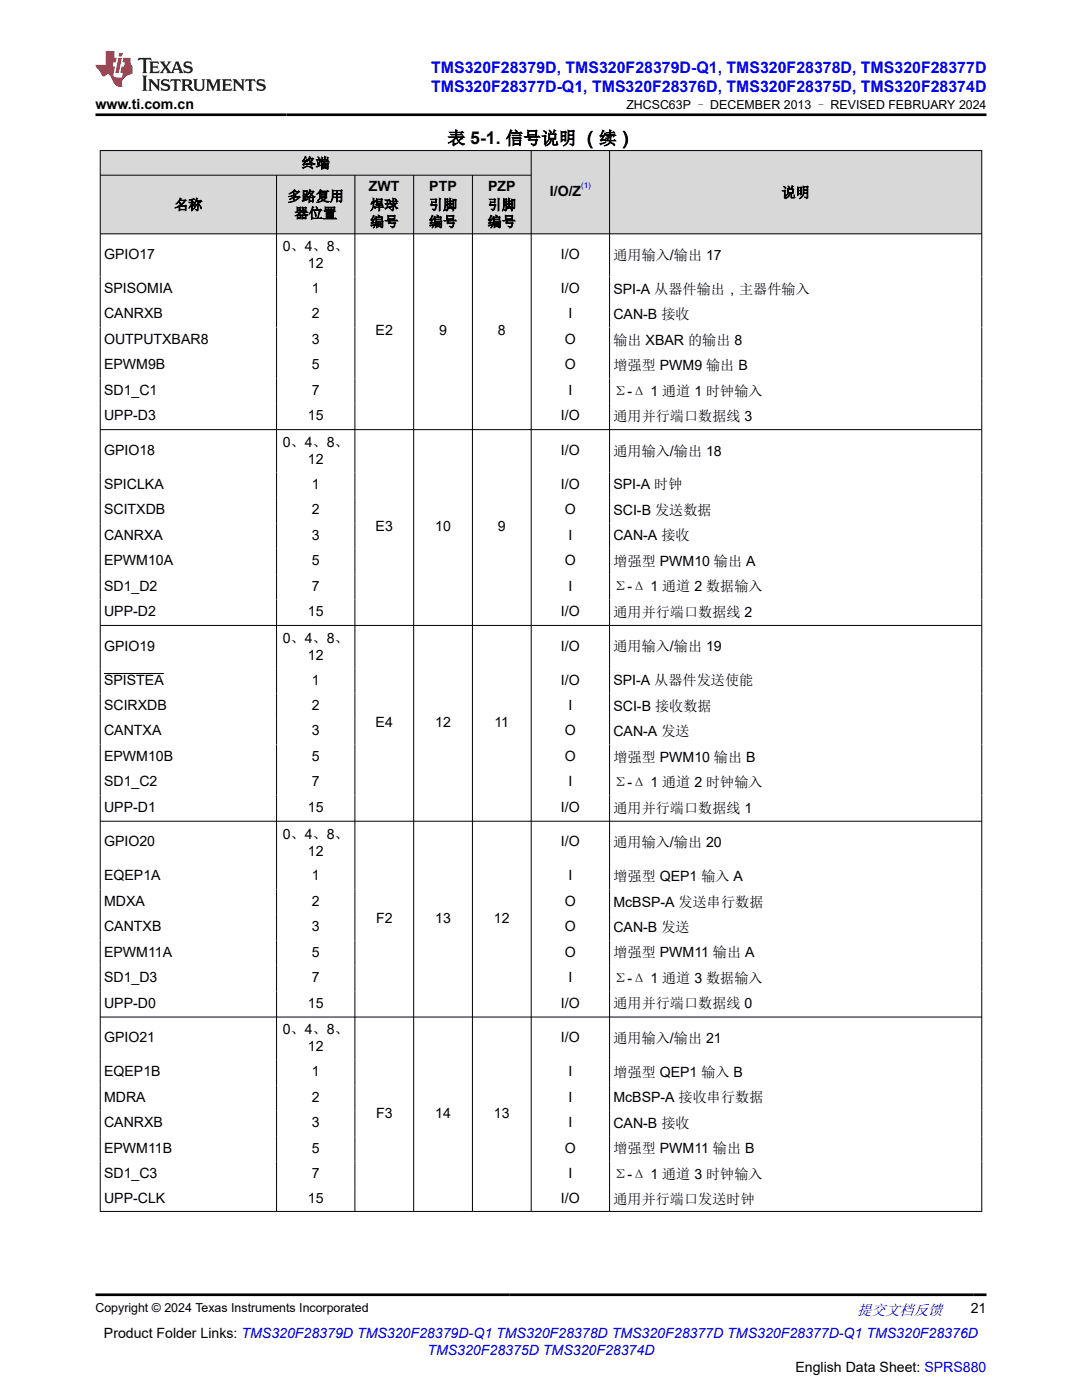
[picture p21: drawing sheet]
<svg xmlns="http://www.w3.org/2000/svg" width="216mm" height="279mm" viewBox="0 0 216 279" stroke-linecap="round" stroke-linejoin="round" font-family="sans-serif">
<defs><g id="words">
<text font-size="3.5" x="89.3" y="28.8">表 5-1. 信号说明 （续）</text>
<g font-size="3.2" fill="#00f">
<text x="86" y="14.5">TMS320F28379D, TMS320F28379D-Q1, TMS320F28378D, TMS320F28377D</text>
<text x="86" y="18.3">TMS320F28377D-Q1, TMS320F28376D, TMS320F28375D, TMS320F28374D</text>
</g>
<text font-size="3" fill="#00f" x="171" y="262.4">提交文档反馈</text>
<g font-size="2.8">
<text x="19" y="21.7">www.ti.com.cn</text>
<text x="60.2" y="33.5">终端</text>
<text x="34.8" y="41.8">名称</text>
<text x="57.4" y="40.1">多路复用</text>
<text x="73.6" y="38.2">ZWT</text>
<text x="73.9" y="41.8">焊球</text>
<text x="85.6" y="41.8">引脚</text>
<text x="85.7" y="38.2">PTP</text>
<text x="97.3" y="41.8">引脚</text>
<text x="97.4" y="38.2">PZP</text>
<text x="109.7" y="39.1">I/O/Z</text>
<text x="155.9" y="39.4">说明</text>
<text x="58.8" y="43.5">器位置</text>
<text x="73.9" y="45.2">编号</text>
<text x="85.6" y="45.2">编号</text>
<text x="97.3" y="45.2">编号</text>
<text x="20.8" y="51.7">GPIO17</text>
<text x="56.4" y="50.1">0、4、8、</text>
<text x="61.4" y="53.5">12</text>
<text x="111.9" y="51.7">I/O</text>
<text x="122.4" y="51.8">通用输入/输出 17</text>
<text x="20.8" y="58.5">SPISOMIA</text>
<text x="62.2" y="58.5">1</text>
<text x="111.9" y="58.5">I/O</text>
<text x="122.4" y="58.6">SPI-A 从器件输出，主器件输入</text>
<text x="20.8" y="63.5">CANRXB</text>
<text x="62.2" y="63.5">2</text>
<text x="113.4" y="63.5">I</text>
<text x="122.4" y="63.7">CAN-B 接收</text>
<text x="20.8" y="68.6">OUTPUTXBAR8</text>
<text x="62.2" y="68.6">3</text>
<text x="75" y="66.9">E2</text>
<text x="87.6" y="66.9">9</text>
<text x="99.3" y="66.9">8</text>
<text x="112.7" y="68.6">O</text>
<text x="122.4" y="68.8">输出 XBAR 的输出 8</text>
<text x="20.8" y="73.7">EPWM9B</text>
<text x="62.2" y="73.7">5</text>
<text x="112.7" y="73.7">O</text>
<text x="122.4" y="73.9">增强型 PWM9 输出 B</text>
<text x="20.8" y="78.8">SD1_C1</text>
<text x="20.8" y="83.9">UPP-D3</text>
<text x="61.4" y="83.9">15</text>
<text x="62.2" y="78.8">7</text>
<text x="111.9" y="83.9">I/O</text>
<text x="113.4" y="78.8">I</text>
<text x="122.4" y="78.9">Σ-Δ 1 通道 1 时钟输入</text>
<text x="56.4" y="89.2">0、4、8、</text>
<text x="122.4" y="84">通用并行端口数据线 3</text>
<text x="20.8" y="90.8">GPIO18</text>
<text x="61.4" y="92.6">12</text>
<text x="111.9" y="90.8">I/O</text>
<text x="122.4" y="90.9">通用输入/输出 18</text>
<text x="20.8" y="97.5">SPICLKA</text>
<text x="62.2" y="97.5">1</text>
<text x="111.9" y="97.5">I/O</text>
<text x="122.4" y="97.7">SPI-A 时钟</text>
<text x="20.8" y="102.6">SCITXDB</text>
<text x="20.8" y="107.7">CANRXA</text>
<text x="62.2" y="102.6">2</text>
<text x="62.2" y="107.7">3</text>
<text x="75" y="106">E3</text>
<text x="86.8" y="106">10</text>
<text x="99.3" y="106">9</text>
<text x="112.7" y="102.6">O</text>
<text x="113.4" y="107.7">I</text>
<text x="122.4" y="102.8">SCI-B 发送数据</text>
<text x="122.4" y="107.8">CAN-A 接收</text>
<text x="20.8" y="112.8">EPWM10A</text>
<text x="62.2" y="112.8">5</text>
<text x="112.7" y="112.8">O</text>
<text x="122.4" y="112.9">增强型 PWM10 输出 A</text>
<text x="20.8" y="117.9">SD1_D2</text>
<text x="62.2" y="117.9">7</text>
<text x="113.4" y="117.9">I</text>
<text x="122.4" y="118">Σ-Δ 1 通道 2 数据输入</text>
<text x="20.8" y="122.9">UPP-D2</text>
<text x="61.4" y="122.9">15</text>
<text x="111.9" y="122.9">I/O</text>
<text x="122.4" y="123.1">通用并行端口数据线 2</text>
<text x="20.8" y="129.8">GPIO19</text>
<text x="56.4" y="128.3">0、4、8、</text>
<text x="61.4" y="131.7">12</text>
<text x="111.9" y="129.8">I/O</text>
<text x="122.4" y="130">通用输入/输出 19</text>
<text x="20.8" y="136.6">SPISTEA</text>
<text x="62.2" y="136.6">1</text>
<text x="111.9" y="136.6">I/O</text>
<text x="122.4" y="136.8">SPI-A 从器件发送使能</text>
<text x="20.8" y="141.7">SCIRXDB</text>
<text x="62.2" y="141.7">2</text>
<text x="113.4" y="141.7">I</text>
<text x="122.4" y="141.8">SCI-B 接收数据</text>
<text x="20.8" y="146.8">CANTXA</text>
<text x="62.2" y="146.8">3</text>
<text x="75" y="145.1">E4</text>
<text x="86.8" y="145.1">12</text>
<text x="98.7" y="145.1">11</text>
<text x="112.7" y="146.8">O</text>
<text x="122.4" y="146.9">CAN-A 发送</text>
<text x="20.8" y="151.9">EPWM10B</text>
<text x="62.2" y="151.9">5</text>
<text x="112.7" y="151.9">O</text>
<text x="122.4" y="152">增强型 PWM10 输出 B</text>
<text x="20.8" y="156.9">SD1_C2</text>
<text x="62.2" y="156.9">7</text>
<text x="113.4" y="156.9">I</text>
<text x="122.4" y="157.1">Σ-Δ 1 通道 2 时钟输入</text>
<text x="20.8" y="162">UPP-D1</text>
<text x="56.4" y="167.4">0、4、8、</text>
<text x="61.4" y="162">15</text>
<text x="111.9" y="162">I/O</text>
<text x="122.4" y="162.2">通用并行端口数据线 1</text>
<text x="20.8" y="168.9">GPIO20</text>
<text x="61.4" y="170.8">12</text>
<text x="111.9" y="168.9">I/O</text>
<text x="122.4" y="169.1">通用输入/输出 20</text>
<text x="20.8" y="175.7">EQEP1A</text>
<text x="62.2" y="175.7">1</text>
<text x="113.4" y="175.7">I</text>
<text x="122.4" y="175.8">增强型 QEP1 输入 A</text>
<text x="20.8" y="180.8">MDXA</text>
<text x="20.8" y="185.9">CANTXB</text>
<text x="62.2" y="180.8">2</text>
<text x="62.2" y="185.9">3</text>
<text x="75" y="184.2">F2</text>
<text x="86.8" y="184.2">13</text>
<text x="98.6" y="184.2">12</text>
<text x="112.7" y="180.8">O</text>
<text x="112.7" y="185.9">O</text>
<text x="122.4" y="180.9">McBSP-A 发送串行数据</text>
<text x="122.4" y="186">CAN-B 发送</text>
<text x="20.8" y="190.9">EPWM11A</text>
<text x="62.2" y="190.9">5</text>
<text x="112.7" y="190.9">O</text>
<text x="122.4" y="191.1">增强型 PWM11 输出 A</text>
<text x="20.8" y="196">SD1_D3</text>
<text x="62.2" y="196">7</text>
<text x="113.4" y="196">I</text>
<text x="122.4" y="196.2">Σ-Δ 1 通道 3 数据输入</text>
<text x="20.8" y="201.1">UPP-D0</text>
<text x="61.4" y="201.1">15</text>
<text x="111.9" y="201.1">I/O</text>
<text x="122.4" y="201.2">通用并行端口数据线 0</text>
<text x="20.8" y="208">GPIO21</text>
<text x="56.4" y="206.4">0、4、8、</text>
<text x="61.4" y="209.8">12</text>
<text x="111.9" y="208">I/O</text>
<text x="122.4" y="208.1">通用输入/输出 21</text>
<text x="20.8" y="214.8">EQEP1B</text>
<text x="62.2" y="214.8">1</text>
<text x="113.4" y="214.8">I</text>
<text x="122.4" y="214.9">增强型 QEP1 输入 B</text>
<text x="20.8" y="219.9">MDRA</text>
<text x="62.2" y="219.9">2</text>
<text x="113.4" y="219.9">I</text>
<text x="122.4" y="220">McBSP-A 接收串行数据</text>
<text x="20.8" y="224.9">CANRXB</text>
<text x="62.2" y="224.9">3</text>
<text x="75" y="223.1">F3</text>
<text x="86.8" y="223.1">14</text>
<text x="98.6" y="223.1">13</text>
<text x="113.4" y="224.9">I</text>
<text x="122.4" y="225.1">CAN-B 接收</text>
<text x="20.8" y="230">EPWM11B</text>
<text x="62.2" y="230">5</text>
<text x="112.7" y="230">O</text>
<text x="122.4" y="230.2">增强型 PWM11 输出 B</text>
<text x="20.8" y="235.1">SD1_C3</text>
<text x="62.2" y="235.1">7</text>
<text x="113.4" y="235.1">I</text>
<text x="122.4" y="235.2">Σ-Δ 1 通道 3 时钟输入</text>
<text x="20.8" y="240">UPP-CLK</text>
<text x="61.4" y="240">15</text>
<text x="111.9" y="240">I/O</text>
<text x="122.4" y="240.3">通用并行端口发送时钟</text>
<text x="193.7" y="262.1">21</text>
<text x="20.7" y="266.9">Product Folder Links: TMS320F28379D TMS320F28379D-Q1 TMS320F28378D TMS320F28377D TMS320F28377D-Q1 TMS320F28376D</text>
<text x="158.7" y="273.7">English Data Sheet: SPRS880</text>
</g>
<text font-size="2.8" fill="#00f" x="85.3" y="270.3">TMS320F28375D TMS320F28374D</text>
<g font-size="2.5">
<text x="125" y="21.8">ZHCSC63P – DECEMBER 2013 – REVISED FEBRUARY 2024</text>
<text x="19" y="261.8">Copyright © 2024 Texas Instruments Incorporated</text>
</g>
<text font-size="1.6" fill="#00f" x="116" y="37.4">(1)</text>
</g></defs>
<g fill="#d8d8d8">
<path d="M20 30h175.9v5h-175.9z" fill-rule="evenodd"/>
<path d="M20.1 30.1h85.8v4.8h-85.8z" fill-rule="evenodd"/>
<path d="M106.1 30.1h15.5v16.5h-15.5z" fill-rule="evenodd"/>
<path d="M121.7 30.1h74.1v16.5h-74.1z" fill-rule="evenodd"/>
<path d="M20.1 35h35v11.6h-35z" fill-rule="evenodd"/>
<path d="M55.2 35h15.6v11.6h-15.6z" fill-rule="evenodd"/>
<path d="M70.9 35h11.6v11.6h-11.6z" fill-rule="evenodd"/>
<path d="M82.6 35h11.6v11.6h-11.6z" fill-rule="evenodd"/>
<path d="M94.3 35h11.6v11.6h-11.6z" fill-rule="evenodd"/>
</g>
<g fill="none" stroke="#000" stroke-width=".2">
<path d="M19.9 30h176.1M19.9 35h86.2M20 30v211.8M55.2 35v206.8M70.8 35v206.8M82.5 35v206.8M94.3 35v206.8M106 30v211.8M121.6 30v211.8M195.9 30v211.8M196 46.7h-176.1M19.9 85.7h176.1"/>
<path d="M19.9 124.8h176.1M20.8 134.4h11.9M19.9 163.9h176.1M19.9 203h176.1M19.9 241.8h176.1"/>
</g>
<path d="M27.7 11.6l-.2 .5 .5-.2h.6v.1v2.2l-.2 .4h1l-.2-.4v-2.2v-.1h.5l.5 .2-.1-.5zM29.8 12.3l.2 .4v1.5l-.2 .4h1.9l.1-.6a1.08 1.08 0 0 1-1.3 .2v-.7h.6l.4 .2v-.7l-.4 .2h-.6v-.5l.2-.2a1 1 0 0 1 1 .3l-.1-.5zM31.8 12.3l1 1.1-1 1.2h.9l-.2-.2 .4-.8 .5 .8-.2 .2h1.6l-.2-.2 .1-.5h1l.1 .5-.1 .2h.9l-.2-.3-.8-2h-.5l-1 2.2-.8-1.1 .9-1.1h-.8l.2 .2-.5 .6-.3-.6 .1-.2zM35.2 12.7l.4 1h-.8zM36.8 12.4a.65 .65 0 0 0-.2 .7 .65 .65 0 0 0 .6 .5l.7 .1 .1 .3a.79 .79 0 0 1-.7 .4 .79 .79 0 0 1-.7-.5l.1 .7 .2-.1a.93 .93 0 0 0 1.1 .1 .93 .93 0 0 0 .4-1 1.46 1.46 0 0 0-1.2-.6l-.1-.3a1.09 1.09 0 0 1 1.2 .2l-.2-.6-.1 .1-.6-.2zM28.4 15.1l.2 .4v2.2l-.2 .4h1l-.2-.4v-2.2l.2-.4zM29.6 15.8l.2 .4v1.5l-.2 .4h.8l-.3-.4v-1.3l1.7 1.8v-2l.2-.4h-.8l.2 .2 .1 1.1-1.2-1.3zM32.3 15.9a.65 .65 0 0 0-.2 .8 .65 .65 0 0 0 .7 .4l.6 .2 .1 .2a.79 .79 0 0 1-.7 .4 .79 .79 0 0 1-.7-.5l.1 .7 .2-.1a.93 .93 0 0 0 1.1 .1 .93 .93 0 0 0 .4-.9 1.46 1.46 0 0 0-1.2-.6l-.1-.4a1.09 1.09 0 0 1 1.2 .2l-.2-.6-.1 .1-.6-.1zM34.1 15.8l-.1 .6a.63 .63 0 0 1 .7-.3l.1 1.6-.3 .4h1l-.2-.4v-1.6a.66 .66 0 0 1 .8 .3l-.1-.6zM36.2 15.8l.2 .4v1.5l-.2 .4h.9l-.2-.2v-.7h.5l.1 .2a.79 .79 0 0 0 1.2 .6l-1-.9a.61 .61 0 0 0 .6-.6 .61 .61 0 0 0-.5-.7zM36.9 16.1h.2a.47 .47 0 0 1 .5 .1 .47 .47 0 0 1 .1 .5l-.2 .1-.6 .1zM38.5 15.8l.2 .2a2.27 2.27 0 0 0 .4 2 1.04 1.04 0 0 0 1.7-.7v-1.3l.2-.2h-.8l.2 .4v1.1a.6 .6 0 0 1-.6 .6 .6 .6 0 0 1-.6-.6v-1.1l.3-.4zM41.1 15.8l.2 .4v1.5l-.2 .4h.7l-.2-.4v-1.4l.9 1.9 .8-1.9v1.4l-.2 .4h1l-.3-.4v-1.5l.3-.4h-.8l-.7 1.5-.7-1.5zM44.3 15.8l.2 .4v1.5l-.2 .4h1.9l.1-.6a1.09 1.09 0 0 1-1.3 .2v-.7h.6l.4 .2v-.6l-.4 .2h-.6v-.6l.2-.1a1.01 1.01 0 0 1 1 .3l-.1-.6zM46.4 15.8l.3 .4v1.5l-.3 .4h.8l-.2-.4v-1.3l1.6 1.8v-2l.2-.4h-.7l.2 .2v1.1l-1.2-1.3zM49 15.8l-.1 .6a.63 .63 0 0 1 .8-.3v1.6l-.3 .4h1l-.2-.4v-1.6a.66 .66 0 0 1 .8 .3l-.1-.6zM51.4 15.9a.65 .65 0 0 0-.2 .8 .65 .65 0 0 0 .6 .4l.6 .2 .2 .2a.79 .79 0 0 1-.8 .4 .79 .79 0 0 1-.6-.5l.1 .7 .2-.1a.93 .93 0 0 0 1 .1 .93 .93 0 0 0 .5-.9 1.46 1.46 0 0 0-1.3-.6l-.1-.4a1.09 1.09 0 0 1 1.3 .2l-.2-.6-.2 .1-.5-.1z" fill="#231f20"/>
<path d="M21.1 10.2v2.8h-2.1l.1 .3 .9 1a.95 .95 0 0 0 .9 .9 .59 .59 0 0 1 .6-.4 .59 .59 0 0 1 .5 .4l.4 .7a1.59 1.59 0 0 0 2.1 1.4 1.61 1.61 0 0 1 1-2.3l1-.3-.1-1.5a1.59 1.59 0 0 1-.4-1.7h-1.4l-.2 .9h.5l-.1 .9h-.5l-.2 1v.2l.4 .1-.2 .9h-.6a.73 .73 0 0 1-1.1-.7l.3-1.5h-.5l.2-.9h.5l.2-.9h-.5v-1.3zM23.6 11.5l-.6 3.1h.7l.6-3.1zM23.8 10.6l-.1 .6h.7l.1-.6z" fill="#ed1c24"/>
<path d="M19 22.9h177.8M19 258.4h177.8" fill="none" stroke="#000" stroke-width=".53"/>
<use href="#words"/>
</svg>
